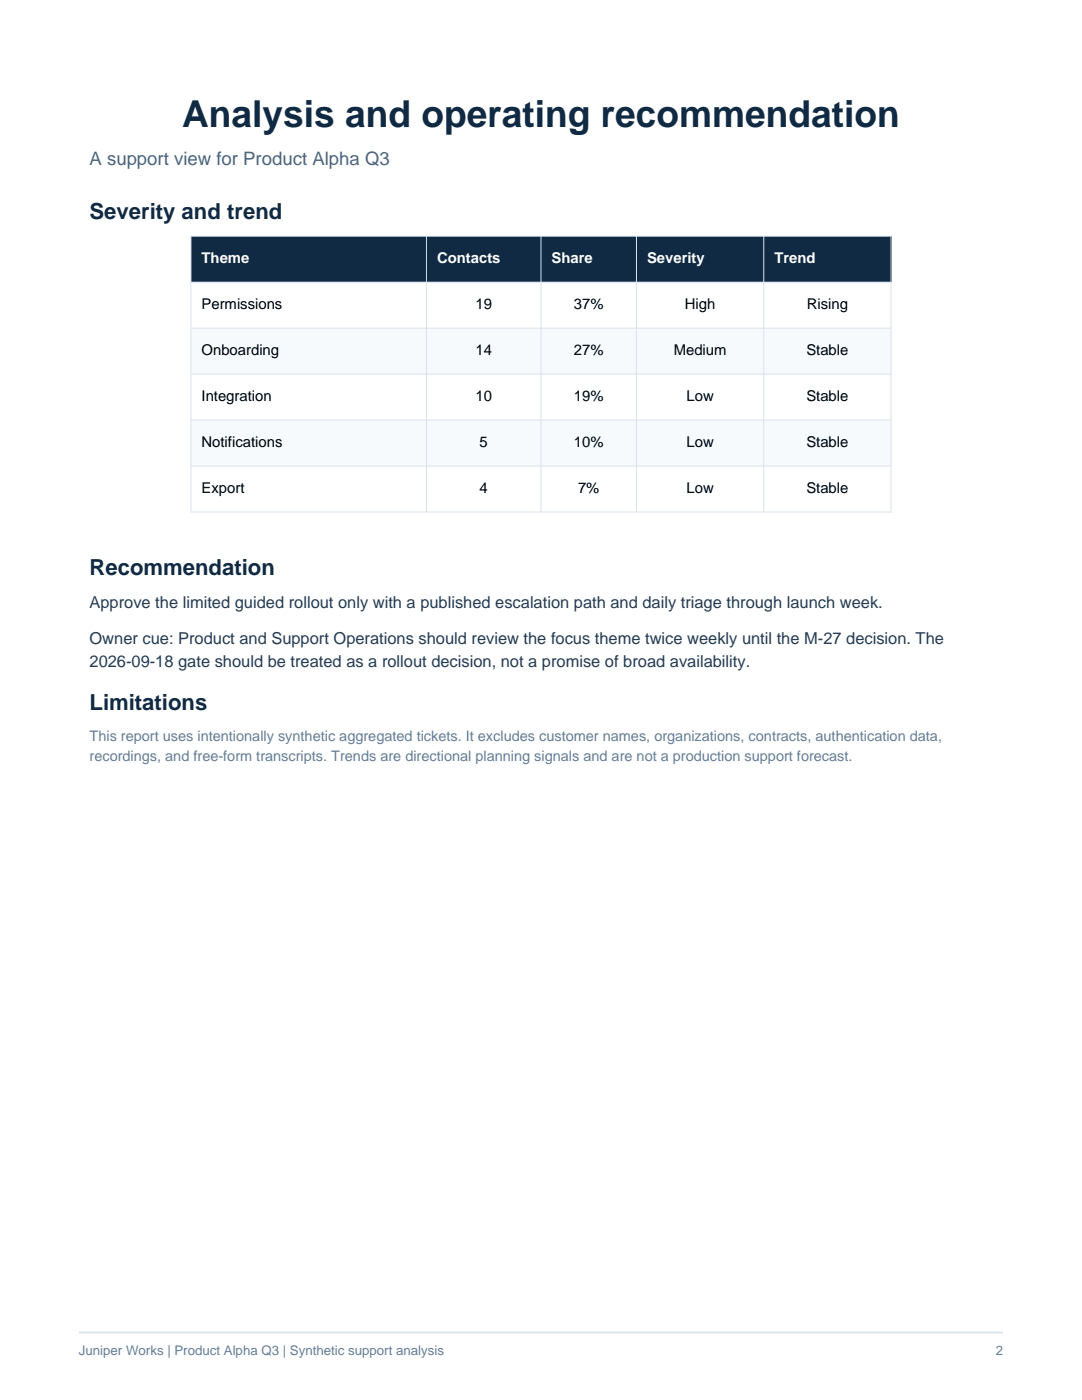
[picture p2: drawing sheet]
<svg xmlns="http://www.w3.org/2000/svg" width="216mm" height="279mm" viewBox="0 0 216 279" stroke-linecap="round" stroke-linejoin="round" font-family="sans-serif">
<defs><g id="words">
<text font-size="7.4" fill="#102a43" x="36.3" y="25.3">Analysis and operating recommendation</text>
<g font-size="4.4" fill="#102a43">
<text x="17.9" y="43.8">Severity and trend</text>
<text x="17.9" y="114.7">Recommendation</text>
<text x="17.9" y="141.7">Limitations</text>
</g>
<text font-size="3.7" fill="#486581" x="17.9" y="32.9">A support view for Product Alpha Q3</text>
<g font-size="3.3" fill="#243b53">
<text x="17.9" y="121.3">Approve the limited guided rollout only with a published escalation path and daily triage through launch week.</text>
<text x="17.9" y="128.5">Owner cue: Product and Support Operations should review the focus theme twice weekly until the M-27 decision. The</text>
<text x="17.9" y="133.1">2026-09-18 gate should be treated as a rollout decision, not a promise of broad availability.</text>
</g>
<g font-size="3" fill="#fff">
<text x="40.2" y="52.6">Theme</text>
<text x="87.2" y="52.6">Contacts</text>
<text x="110.1" y="52.6">Share</text>
<text x="129.1" y="52.6">Severity</text>
<text x="154.5" y="52.6">Trend</text>
</g>
<g font-size="3">
<text x="40.2" y="61.8">Permissions</text>
<text x="94.9" y="61.8">19</text>
<text x="114.5" y="61.8">37%</text>
<text x="136.7" y="61.8">High</text>
<text x="161" y="61.8">Rising</text>
<text x="40.2" y="70.9">Onboarding</text>
<text x="94.9" y="70.9">14</text>
<text x="114.5" y="70.9">27%</text>
<text x="134.4" y="70.9">Medium</text>
<text x="160.9" y="70.9">Stable</text>
<text x="40.2" y="80.1">Integration</text>
<text x="94.9" y="80.1">10</text>
<text x="114.5" y="80.1">19%</text>
<text x="137" y="80.1">Low</text>
<text x="160.9" y="80.1">Stable</text>
<text x="40.2" y="89.3">Notifications</text>
<text x="95.7" y="89.3">5</text>
<text x="114.5" y="89.3">10%</text>
<text x="137" y="89.3">Low</text>
<text x="160.9" y="89.3">Stable</text>
<text x="40.2" y="98.4">Export</text>
<text x="95.7" y="98.4">4</text>
<text x="115.3" y="98.4">7%</text>
<text x="137" y="98.4">Low</text>
<text x="160.9" y="98.4">Stable</text>
</g>
<g font-size="2.9" fill="#627d98">
<text x="17.9" y="148">This report uses intentionally synthetic aggregated tickets. It excludes customer names, organizations, contracts, authentication data,</text>
<text x="17.9" y="151.8">recordings, and free-form transcripts. Trends are directional planning signals and are not a production support forecast.</text>
</g>
<g font-size="2.6" fill="#627d98">
<text x="15.7" y="270.5">Juniper Works | Product Alpha Q3 | Synthetic support analysis</text>
<text x="198.7" y="270.5">2</text>
</g>
</g></defs>
<path d="M15.7 265.9h184.5" fill="none" stroke="#d9e2ec" stroke-width=".35"/>
<path d="M38.1 47.1h139.7v9.2h-139.7z" fill-rule="evenodd" fill="#102a43"/>
<path d="M38.1 56.3h139.7v9.2h-139.7z" fill-rule="evenodd" fill="#fff"/>
<path d="M38.1 65.5h139.7v9.2h-139.7z" fill-rule="evenodd" fill="#f7fafc"/>
<path d="M38.1 74.7h139.7v9.1h-139.7z" fill-rule="evenodd" fill="#fff"/>
<path d="M38.1 83.8h139.7v9.2h-139.7z" fill-rule="evenodd" fill="#f7fafc"/>
<path d="M38.1 93h139.7v9.2h-139.7z" fill-rule="evenodd" fill="#fff"/>
<path d="M38.1 47.1h139.7v55.1h-139.7zM38.1 56.3h139.7M85.1 47.1v55.1M107.9 47.1v55.1M127 47.1v55.1M152.4 47.1v55.1M38.1 65.5h139.7M38.1 74.7h139.7M38.1 83.8h139.7M38.1 93h139.7" fill="none" stroke="#d9e2ec" stroke-width=".2"/>
<use href="#words"/>
</svg>
